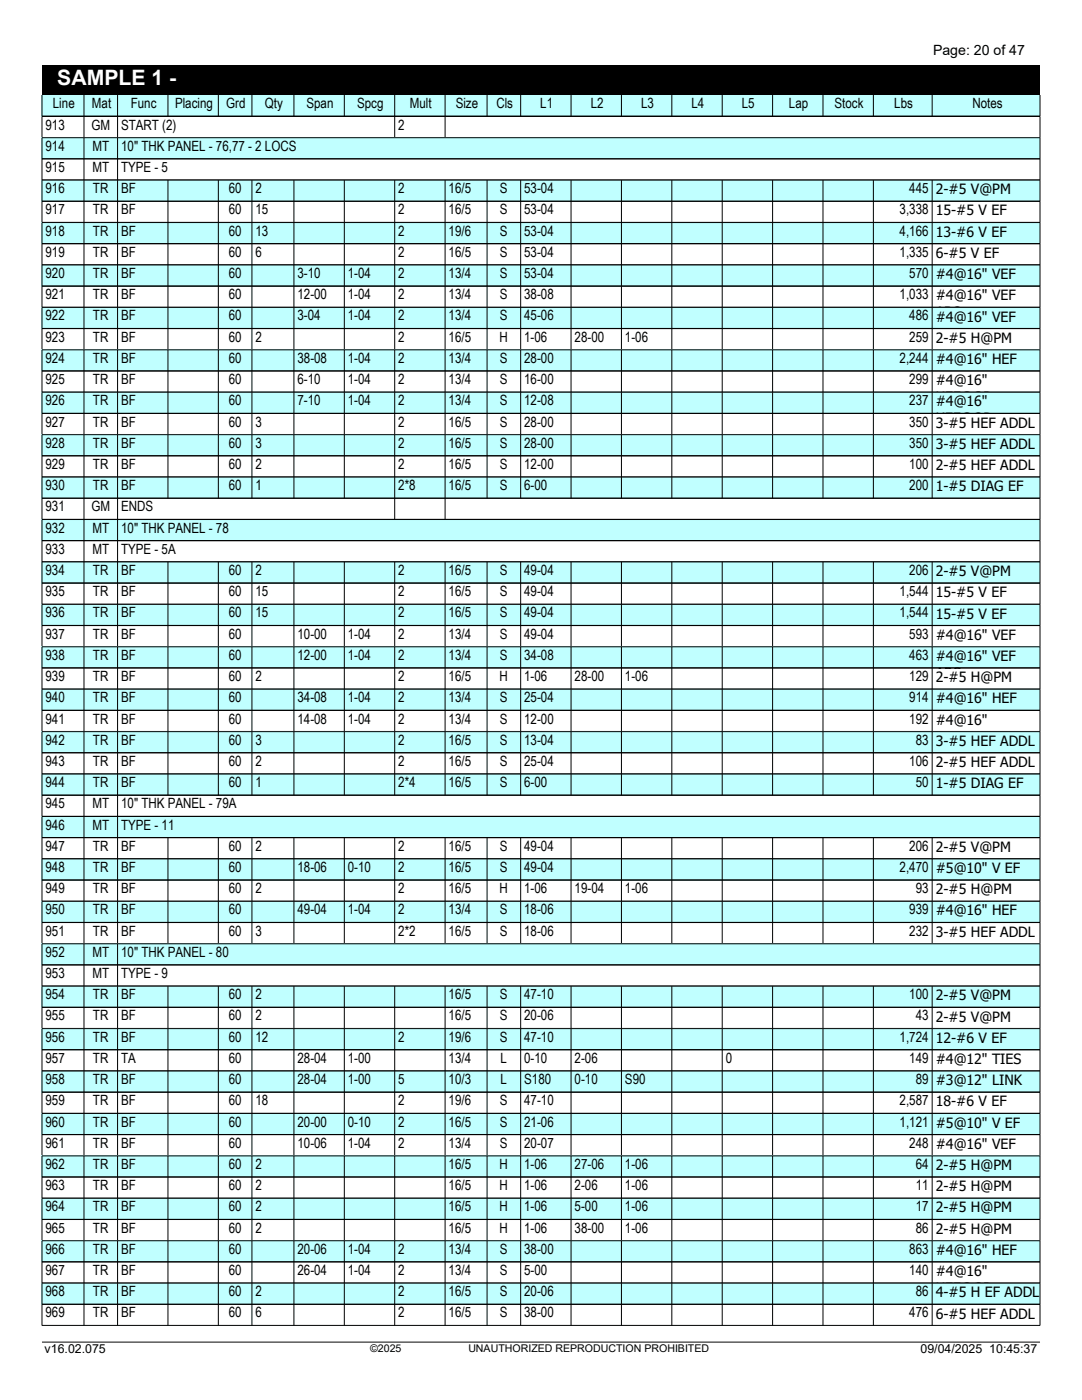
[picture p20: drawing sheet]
<svg xmlns="http://www.w3.org/2000/svg" width="216mm" height="279mm" viewBox="0 0 216 279" stroke-linecap="round" stroke-linejoin="round" font-family="sans-serif">
<defs><g id="words">
<text font-size="4.2" fill="#fff" x="11.4" y="17">SAMPLE 1 -</text>
<g font-size="2.8">
<text x="186.2" y="10.9">Page: 20 of 47</text>
<text x="10.5" y="21.6">Line</text>
<text x="18.3" y="21.6">Mat</text>
<text x="26.1" y="21.6">Func</text>
<text x="34.9" y="21.6">Placing</text>
<text x="45.2" y="21.6">Grd</text>
<text x="52.8" y="21.6">Qty</text>
<text x="61.2" y="21.6">Span</text>
<text x="71.3" y="21.6">Spcg</text>
<text x="81.8" y="21.6">Mult</text>
<text x="90.9" y="21.6">Size</text>
<text x="99" y="21.6">Cls</text>
<text x="107.8" y="21.6">L1</text>
<text x="117.9" y="21.6">L2</text>
<text x="127.9" y="21.6">L3</text>
<text x="138" y="21.6">L4</text>
<text x="148" y="21.6">L5</text>
<text x="157.4" y="21.6">Lap</text>
<text x="166.5" y="21.6">Stock</text>
<text x="178.4" y="21.6">Lbs</text>
<text x="194" y="21.6">Notes</text>
<text x="9.1" y="25.9">913</text>
<text x="18.2" y="25.9">GM</text>
<text x="24.2" y="25.9">START (2)</text>
<text x="79.5" y="25.9">2</text>
<text x="9.1" y="30.1">914</text>
<text x="9.1" y="34.3">915</text>
<text x="18.4" y="30.1">MT</text>
<text x="18.4" y="34.3">MT</text>
<text x="24.2" y="30.1">10&quot; THK PANEL - 76,77 - 2 LOCS</text>
<text x="24.2" y="34.3">TYPE - 5</text>
<text x="9.1" y="38.6">916</text>
<text x="18.6" y="38.6">TR</text>
<text x="24.2" y="38.6">BF</text>
<text x="45.6" y="38.6">60</text>
<text x="51" y="38.6">2</text>
<text x="79.5" y="38.6">2</text>
<text x="89.5" y="38.6">16/5</text>
<text x="99.8" y="38.6">S</text>
<text x="104.6" y="38.6">53-04</text>
<text x="181.4" y="38.6">445</text>
<text x="186.7" y="38.8">2-#5 V@PM</text>
<text x="9.1" y="42.8">917</text>
<text x="9.1" y="47">918</text>
<text x="18.6" y="42.8">TR</text>
<text x="18.6" y="47">TR</text>
<text x="24.2" y="42.8">BF</text>
<text x="24.2" y="47">BF</text>
<text x="45.6" y="42.8">60</text>
<text x="45.6" y="47">60</text>
<text x="51" y="42.8">15</text>
<text x="51" y="47">13</text>
<text x="79.5" y="42.8">2</text>
<text x="79.5" y="47">2</text>
<text x="89.5" y="42.8">16/5</text>
<text x="89.5" y="47">19/6</text>
<text x="99.8" y="42.8">S</text>
<text x="99.8" y="47">S</text>
<text x="104.6" y="42.8">53-04</text>
<text x="104.6" y="47">53-04</text>
<text x="179.5" y="42.8">3,338</text>
<text x="179.5" y="47">4,166</text>
<text x="186.7" y="43">15-#5 V EF</text>
<text x="186.7" y="47.2">13-#6 V EF</text>
<text x="9.1" y="51.3">919</text>
<text x="18.6" y="51.3">TR</text>
<text x="24.2" y="51.3">BF</text>
<text x="45.6" y="51.3">60</text>
<text x="51" y="51.3">6</text>
<text x="79.5" y="51.3">2</text>
<text x="89.5" y="51.3">16/5</text>
<text x="99.8" y="51.3">S</text>
<text x="104.6" y="51.3">53-04</text>
<text x="179.5" y="51.3">1,335</text>
<text x="186.7" y="51.5">6-#5 V EF</text>
<text x="9.1" y="55.5">920</text>
<text x="9.1" y="59.7">921</text>
<text x="18.6" y="55.5">TR</text>
<text x="18.6" y="59.7">TR</text>
<text x="24.2" y="55.5">BF</text>
<text x="24.2" y="59.7">BF</text>
<text x="45.6" y="55.5">60</text>
<text x="45.6" y="59.7">60</text>
<text x="59.4" y="55.5">3-10</text>
<text x="59.4" y="59.7">12-00</text>
<text x="69.4" y="55.5">1-04</text>
<text x="69.4" y="59.7">1-04</text>
<text x="79.5" y="55.5">2</text>
<text x="79.5" y="59.7">2</text>
<text x="89.5" y="55.5">13/4</text>
<text x="89.5" y="59.7">13/4</text>
<text x="99.8" y="55.5">S</text>
<text x="99.8" y="59.7">S</text>
<text x="104.6" y="55.5">53-04</text>
<text x="104.6" y="59.7">38-08</text>
<text x="179.5" y="59.7">1,033</text>
<text x="181.4" y="55.5">570</text>
<text x="186.7" y="55.7">#4@16&quot; VEF</text>
<text x="186.7" y="59.9">#4@16&quot; VEF</text>
<text x="9.1" y="64">922</text>
<text x="18.6" y="64">TR</text>
<text x="24.2" y="64">BF</text>
<text x="45.6" y="64">60</text>
<text x="59.4" y="64">3-04</text>
<text x="69.4" y="64">1-04</text>
<text x="79.5" y="64">2</text>
<text x="89.5" y="64">13/4</text>
<text x="99.8" y="64">S</text>
<text x="104.6" y="64">45-06</text>
<text x="181.4" y="64">486</text>
<text x="186.7" y="63.3">ABO</text>
<text x="186.7" y="64.2">#4@16&quot; VEF</text>
<text x="9.1" y="68.2">923</text>
<text x="18.6" y="68.2">TR</text>
<text x="24.2" y="68.2">BF</text>
<text x="45.6" y="68.2">60</text>
<text x="51" y="68.2">2</text>
<text x="79.5" y="68.2">2</text>
<text x="89.5" y="68.2">16/5</text>
<text x="99.7" y="68.2">H</text>
<text x="104.6" y="68.2">1-06</text>
<text x="114.7" y="68.2">28-00</text>
<text x="124.7" y="68.2">1-06</text>
<text x="181.4" y="68.2">259</text>
<text x="186.7" y="67.6">ABO</text>
<text x="186.7" y="68.4">2-#5 H@PM</text>
<text x="9.1" y="72.4">924</text>
<text x="9.1" y="76.7">925</text>
<text x="18.6" y="72.4">TR</text>
<text x="18.6" y="76.7">TR</text>
<text x="24.2" y="72.4">BF</text>
<text x="24.2" y="76.7">BF</text>
<text x="45.6" y="72.4">60</text>
<text x="45.6" y="76.7">60</text>
<text x="59.4" y="72.4">38-08</text>
<text x="59.4" y="76.7">6-10</text>
<text x="69.4" y="72.4">1-04</text>
<text x="69.4" y="76.7">1-04</text>
<text x="79.5" y="72.4">2</text>
<text x="79.5" y="76.7">2</text>
<text x="89.5" y="72.4">13/4</text>
<text x="89.5" y="76.7">13/4</text>
<text x="99.8" y="72.4">S</text>
<text x="99.8" y="76.7">S</text>
<text x="104.6" y="72.4">28-00</text>
<text x="104.6" y="76.7">16-00</text>
<text x="179.5" y="72.4">2,244</text>
<text x="181.4" y="76.7">299</text>
<text x="186.7" y="72.6">#4@16&quot; HEF</text>
<text x="186.7" y="76.9">#4@16&quot;</text>
<text x="9.1" y="80.9">926</text>
<text x="18.6" y="80.9">TR</text>
<text x="24.2" y="80.9">BF</text>
<text x="45.6" y="80.9">60</text>
<text x="59.4" y="80.9">7-10</text>
<text x="69.4" y="80.9">1-04</text>
<text x="79.5" y="80.9">2</text>
<text x="89.5" y="80.9">13/4</text>
<text x="99.8" y="80.9">S</text>
<text x="104.6" y="80.9">12-08</text>
<text x="181.4" y="80.9">237</text>
<text x="186.7" y="80.3">HEF@OP</text>
<text x="186.7" y="81.1">#4@16&quot;</text>
<text x="9.1" y="85.1">927</text>
<text x="9.1" y="89.4">928</text>
<text x="18.6" y="85.1">TR</text>
<text x="18.6" y="89.4">TR</text>
<text x="24.2" y="85.1">BF</text>
<text x="24.2" y="89.4">BF</text>
<text x="45.6" y="85.1">60</text>
<text x="45.6" y="89.4">60</text>
<text x="51" y="85.1">3</text>
<text x="51" y="89.4">3</text>
<text x="79.5" y="85.1">2</text>
<text x="79.5" y="89.4">2</text>
<text x="89.5" y="85.1">16/5</text>
<text x="89.5" y="89.4">16/5</text>
<text x="99.8" y="85.1">S</text>
<text x="99.8" y="89.4">S</text>
<text x="104.6" y="85.1">28-00</text>
<text x="104.6" y="89.4">28-00</text>
<text x="181.4" y="85.1">350</text>
<text x="181.4" y="89.4">350</text>
<text x="186.7" y="84.5">HEF@OP</text>
<text x="186.7" y="85.3">3-#5 HEF ADDL</text>
<text x="186.7" y="89.6">3-#5 HEF ADDL</text>
<text x="9.1" y="93.6">929</text>
<text x="18.6" y="93.6">TR</text>
<text x="24.2" y="93.6">BF</text>
<text x="45.6" y="93.6">60</text>
<text x="51" y="93.6">2</text>
<text x="79.5" y="93.6">2</text>
<text x="89.5" y="93.6">16/5</text>
<text x="99.8" y="93.6">S</text>
<text x="104.6" y="93.6">12-00</text>
<text x="181.4" y="93.6">100</text>
<text x="186.7" y="93.8">2-#5 HEF ADDL</text>
<text x="9.1" y="97.8">930</text>
<text x="18.6" y="97.8">TR</text>
<text x="24.2" y="97.8">BF</text>
<text x="45.6" y="97.8">60</text>
<text x="51" y="97.8">1</text>
<text x="79.5" y="97.8">2*8</text>
<text x="89.5" y="97.8">16/5</text>
<text x="99.8" y="97.8">S</text>
<text x="104.6" y="97.8">6-00</text>
<text x="181.4" y="97.8">200</text>
<text x="186.7" y="98">1-#5 DIAG EF</text>
<text x="9.1" y="102.1">931</text>
<text x="9.1" y="106.3">932</text>
<text x="18.2" y="102.1">GM</text>
<text x="18.4" y="106.3">MT</text>
<text x="24.2" y="102.1">ENDS</text>
<text x="24.2" y="106.3">10&quot; THK PANEL - 78</text>
<text x="9.1" y="110.5">933</text>
<text x="18.4" y="110.5">MT</text>
<text x="24.2" y="110.5">TYPE - 5A</text>
<text x="9.1" y="114.8">934</text>
<text x="9.1" y="119">935</text>
<text x="18.6" y="114.8">TR</text>
<text x="18.6" y="119">TR</text>
<text x="24.2" y="114.8">BF</text>
<text x="24.2" y="119">BF</text>
<text x="45.6" y="114.8">60</text>
<text x="45.6" y="119">60</text>
<text x="51" y="114.8">2</text>
<text x="51" y="119">15</text>
<text x="79.5" y="114.8">2</text>
<text x="79.5" y="119">2</text>
<text x="89.5" y="114.8">16/5</text>
<text x="89.5" y="119">16/5</text>
<text x="99.8" y="114.8">S</text>
<text x="99.8" y="119">S</text>
<text x="104.6" y="114.8">49-04</text>
<text x="104.6" y="119">49-04</text>
<text x="179.5" y="119">1,544</text>
<text x="181.4" y="114.8">206</text>
<text x="186.7" y="115">2-#5 V@PM</text>
<text x="186.7" y="119.2">15-#5 V EF</text>
<text x="9.1" y="123.2">936</text>
<text x="18.6" y="123.2">TR</text>
<text x="24.2" y="123.2">BF</text>
<text x="45.6" y="123.2">60</text>
<text x="51" y="123.2">15</text>
<text x="79.5" y="123.2">2</text>
<text x="89.5" y="123.2">16/5</text>
<text x="99.8" y="123.2">S</text>
<text x="104.6" y="123.2">49-04</text>
<text x="179.5" y="123.2">1,544</text>
<text x="186.7" y="123.4">15-#5 V EF</text>
<text x="9.1" y="127.5">937</text>
<text x="9.1" y="131.7">938</text>
<text x="18.6" y="127.5">TR</text>
<text x="18.6" y="131.7">TR</text>
<text x="24.2" y="127.5">BF</text>
<text x="24.2" y="131.7">BF</text>
<text x="45.6" y="127.5">60</text>
<text x="45.6" y="131.7">60</text>
<text x="59.4" y="127.5">10-00</text>
<text x="59.4" y="131.7">12-00</text>
<text x="69.4" y="127.5">1-04</text>
<text x="69.4" y="131.7">1-04</text>
<text x="79.5" y="127.5">2</text>
<text x="79.5" y="131.7">2</text>
<text x="89.5" y="127.5">13/4</text>
<text x="89.5" y="131.7">13/4</text>
<text x="99.8" y="127.5">S</text>
<text x="99.8" y="131.7">S</text>
<text x="104.6" y="127.5">49-04</text>
<text x="104.6" y="131.7">34-08</text>
<text x="181.4" y="127.5">593</text>
<text x="181.4" y="131.7">463</text>
<text x="186.7" y="127.7">#4@16&quot; VEF</text>
<text x="186.7" y="131.9">#4@16&quot; VEF</text>
<text x="9.1" y="135.9">939</text>
<text x="18.6" y="135.9">TR</text>
<text x="24.2" y="135.9">BF</text>
<text x="45.6" y="135.9">60</text>
<text x="51" y="135.9">2</text>
<text x="79.5" y="135.9">2</text>
<text x="89.5" y="135.9">16/5</text>
<text x="99.7" y="135.9">H</text>
<text x="104.6" y="135.9">1-06</text>
<text x="114.7" y="135.9">28-00</text>
<text x="124.7" y="135.9">1-06</text>
<text x="181.4" y="135.9">129</text>
<text x="186.7" y="135.3">ABO</text>
<text x="186.7" y="136.1">2-#5 H@PM</text>
<text x="9.1" y="140.2">940</text>
<text x="18.6" y="140.2">TR</text>
<text x="24.2" y="140.2">BF</text>
<text x="45.6" y="140.2">60</text>
<text x="59.4" y="140.2">34-08</text>
<text x="69.4" y="140.2">1-04</text>
<text x="79.5" y="140.2">2</text>
<text x="89.5" y="140.2">13/4</text>
<text x="99.8" y="140.2">S</text>
<text x="104.6" y="140.2">25-04</text>
<text x="181.4" y="140.2">914</text>
<text x="186.7" y="140.4">#4@16&quot; HEF</text>
<text x="9.1" y="144.4">941</text>
<text x="9.1" y="148.6">942</text>
<text x="18.6" y="144.4">TR</text>
<text x="18.6" y="148.6">TR</text>
<text x="24.2" y="144.4">BF</text>
<text x="24.2" y="148.6">BF</text>
<text x="45.6" y="144.4">60</text>
<text x="45.6" y="148.6">60</text>
<text x="51" y="148.6">3</text>
<text x="59.4" y="144.4">14-08</text>
<text x="69.4" y="144.4">1-04</text>
<text x="79.5" y="144.4">2</text>
<text x="79.5" y="148.6">2</text>
<text x="89.5" y="144.4">13/4</text>
<text x="89.5" y="148.6">16/5</text>
<text x="99.8" y="144.4">S</text>
<text x="99.8" y="148.6">S</text>
<text x="104.6" y="144.4">12-00</text>
<text x="104.6" y="148.6">13-04</text>
<text x="181.4" y="144.4">192</text>
<text x="182.7" y="148.6">83</text>
<text x="186.7" y="144.6">#4@16&quot;</text>
<text x="186.7" y="148">HEF@OP</text>
<text x="186.7" y="148.8">3-#5 HEF ADDL</text>
<text x="9.1" y="152.9">943</text>
<text x="18.6" y="152.9">TR</text>
<text x="24.2" y="152.9">BF</text>
<text x="45.6" y="152.9">60</text>
<text x="51" y="152.9">2</text>
<text x="79.5" y="152.9">2</text>
<text x="89.5" y="152.9">16/5</text>
<text x="99.8" y="152.9">S</text>
<text x="104.6" y="152.9">25-04</text>
<text x="181.4" y="152.9">106</text>
<text x="186.7" y="153.1">2-#5 HEF ADDL</text>
<text x="9.1" y="157.1">944</text>
<text x="9.1" y="161.3">945</text>
<text x="18.4" y="161.3">MT</text>
<text x="18.6" y="157.1">TR</text>
<text x="24.2" y="157.1">BF</text>
<text x="24.2" y="161.3">10&quot; THK PANEL - 79A</text>
<text x="45.6" y="157.1">60</text>
<text x="51" y="157.1">1</text>
<text x="79.5" y="157.1">2*4</text>
<text x="89.5" y="157.1">16/5</text>
<text x="99.8" y="157.1">S</text>
<text x="104.6" y="157.1">6-00</text>
<text x="182.7" y="157.1">50</text>
<text x="186.7" y="157.3">1-#5 DIAG EF</text>
<text x="9.1" y="165.6">946</text>
<text x="18.4" y="165.6">MT</text>
<text x="24.2" y="165.6">TYPE - 11</text>
<text x="9.1" y="169.8">947</text>
<text x="18.6" y="169.8">TR</text>
<text x="24.2" y="169.8">BF</text>
<text x="45.6" y="169.8">60</text>
<text x="51" y="169.8">2</text>
<text x="79.5" y="169.8">2</text>
<text x="89.5" y="169.8">16/5</text>
<text x="99.8" y="169.8">S</text>
<text x="104.6" y="169.8">49-04</text>
<text x="181.4" y="169.8">206</text>
<text x="186.7" y="170">2-#5 V@PM</text>
<text x="9.1" y="174">948</text>
<text x="9.1" y="178.3">949</text>
<text x="18.6" y="174">TR</text>
<text x="18.6" y="178.3">TR</text>
<text x="24.2" y="174">BF</text>
<text x="24.2" y="178.3">BF</text>
<text x="45.6" y="174">60</text>
<text x="45.6" y="178.3">60</text>
<text x="51" y="178.3">2</text>
<text x="59.4" y="174">18-06</text>
<text x="69.4" y="174">0-10</text>
<text x="79.5" y="174">2</text>
<text x="79.5" y="178.3">2</text>
<text x="89.5" y="174">16/5</text>
<text x="89.5" y="178.3">16/5</text>
<text x="99.7" y="178.3">H</text>
<text x="99.8" y="174">S</text>
<text x="104.6" y="174">49-04</text>
<text x="104.6" y="178.3">1-06</text>
<text x="114.7" y="178.3">19-04</text>
<text x="124.7" y="178.3">1-06</text>
<text x="179.5" y="174">2,470</text>
<text x="182.7" y="178.3">93</text>
<text x="186.7" y="174.2">#5@10&quot; V EF</text>
<text x="186.7" y="178.5">2-#5 H@PM</text>
<text x="9.1" y="182.5">950</text>
<text x="18.6" y="182.5">TR</text>
<text x="24.2" y="182.5">BF</text>
<text x="45.6" y="182.5">60</text>
<text x="59.4" y="182.5">49-04</text>
<text x="69.4" y="182.5">1-04</text>
<text x="79.5" y="182.5">2</text>
<text x="89.5" y="182.5">13/4</text>
<text x="99.8" y="182.5">S</text>
<text x="104.6" y="182.5">18-06</text>
<text x="181.4" y="182.5">939</text>
<text x="186.7" y="182.7">#4@16&quot; HEF</text>
<text x="9.1" y="186.7">951</text>
<text x="9.1" y="191">952</text>
<text x="18.4" y="191">MT</text>
<text x="18.6" y="186.7">TR</text>
<text x="24.2" y="186.7">BF</text>
<text x="24.2" y="191">10&quot; THK PANEL - 80</text>
<text x="45.6" y="186.7">60</text>
<text x="51" y="186.7">3</text>
<text x="79.5" y="186.7">2*2</text>
<text x="89.5" y="186.7">16/5</text>
<text x="99.8" y="186.7">S</text>
<text x="104.6" y="186.7">18-06</text>
<text x="181.4" y="186.7">232</text>
<text x="186.7" y="186.9">3-#5 HEF ADDL</text>
<text x="9.1" y="195.2">953</text>
<text x="18.4" y="195.2">MT</text>
<text x="24.2" y="195.2">TYPE - 9</text>
<text x="9.1" y="199.4">954</text>
<text x="9.1" y="203.7">955</text>
<text x="18.6" y="199.4">TR</text>
<text x="18.6" y="203.7">TR</text>
<text x="24.2" y="199.4">BF</text>
<text x="24.2" y="203.7">BF</text>
<text x="45.6" y="199.4">60</text>
<text x="45.6" y="203.7">60</text>
<text x="51" y="199.4">2</text>
<text x="51" y="203.7">2</text>
<text x="89.5" y="199.4">16/5</text>
<text x="89.5" y="203.7">16/5</text>
<text x="99.8" y="199.4">S</text>
<text x="99.8" y="203.7">S</text>
<text x="104.6" y="199.4">47-10</text>
<text x="104.6" y="203.7">20-06</text>
<text x="181.4" y="199.4">100</text>
<text x="182.7" y="203.7">43</text>
<text x="186.7" y="199.6">2-#5 V@PM</text>
<text x="186.7" y="203.9">2-#5 V@PM</text>
<text x="9.1" y="207.9">956</text>
<text x="18.6" y="207.9">TR</text>
<text x="24.2" y="207.9">BF</text>
<text x="45.6" y="207.9">60</text>
<text x="51" y="207.9">12</text>
<text x="79.5" y="207.9">2</text>
<text x="89.5" y="207.9">19/6</text>
<text x="99.8" y="207.9">S</text>
<text x="104.6" y="207.9">47-10</text>
<text x="179.5" y="207.9">1,724</text>
<text x="186.7" y="208.1">12-#6 V EF</text>
<text x="9.1" y="212.1">957</text>
<text x="18.6" y="212.1">TR</text>
<text x="24.2" y="212.1">TA</text>
<text x="45.6" y="212.1">60</text>
<text x="59.4" y="212.1">28-04</text>
<text x="69.4" y="212.1">1-00</text>
<text x="89.5" y="212.1">13/4</text>
<text x="99.9" y="212.1">L</text>
<text x="104.6" y="212.1">0-10</text>
<text x="114.7" y="212.1">2-06</text>
<text x="144.8" y="212.1">0</text>
<text x="181.4" y="212.1">149</text>
<text x="186.7" y="212.3">#4@12&quot; TIES</text>
<text x="9.1" y="216.4">958</text>
<text x="9.1" y="220.6">959</text>
<text x="18.6" y="216.4">TR</text>
<text x="18.6" y="220.6">TR</text>
<text x="24.2" y="216.4">BF</text>
<text x="24.2" y="220.6">BF</text>
<text x="45.6" y="216.4">60</text>
<text x="45.6" y="220.6">60</text>
<text x="51" y="220.6">18</text>
<text x="59.4" y="216.4">28-04</text>
<text x="69.4" y="216.4">1-00</text>
<text x="79.5" y="216.4">5</text>
<text x="79.5" y="220.6">2</text>
<text x="89.5" y="216.4">10/3</text>
<text x="89.5" y="220.6">19/6</text>
<text x="99.8" y="220.6">S</text>
<text x="99.9" y="216.4">L</text>
<text x="104.6" y="216.4">S180</text>
<text x="104.6" y="220.6">47-10</text>
<text x="114.7" y="216.4">0-10</text>
<text x="124.7" y="216.4">S90</text>
<text x="179.5" y="220.6">2,587</text>
<text x="182.7" y="216.4">89</text>
<text x="186.7" y="216.6">#3@12&quot; LINK</text>
<text x="186.7" y="220.8">18-#6 V EF</text>
<text x="9.1" y="224.8">960</text>
<text x="18.6" y="224.8">TR</text>
<text x="24.2" y="224.8">BF</text>
<text x="45.6" y="224.8">60</text>
<text x="59.4" y="224.8">20-00</text>
<text x="69.4" y="224.8">0-10</text>
<text x="79.5" y="224.8">2</text>
<text x="89.5" y="224.8">16/5</text>
<text x="99.8" y="224.8">S</text>
<text x="104.6" y="224.8">21-06</text>
<text x="179.5" y="224.8">1,121</text>
<text x="186.7" y="225">#5@10&quot; V EF</text>
<text x="9.1" y="229.1">961</text>
<text x="9.1" y="233.3">962</text>
<text x="18.6" y="229.1">TR</text>
<text x="18.6" y="233.3">TR</text>
<text x="24.2" y="229.1">BF</text>
<text x="24.2" y="233.3">BF</text>
<text x="45.6" y="229.1">60</text>
<text x="45.6" y="233.3">60</text>
<text x="51" y="233.3">2</text>
<text x="59.4" y="229.1">10-06</text>
<text x="69.4" y="229.1">1-04</text>
<text x="79.5" y="229.1">2</text>
<text x="89.5" y="229.1">13/4</text>
<text x="89.5" y="233.3">16/5</text>
<text x="99.7" y="233.3">H</text>
<text x="99.8" y="229.1">S</text>
<text x="104.6" y="229.1">20-07</text>
<text x="104.6" y="233.3">1-06</text>
<text x="114.7" y="233.3">27-06</text>
<text x="124.7" y="233.3">1-06</text>
<text x="181.4" y="229.1">248</text>
<text x="182.7" y="233.3">64</text>
<text x="186.7" y="228.4">AO</text>
<text x="186.7" y="229.3">#4@16&quot; VEF</text>
<text x="186.7" y="233.5">2-#5 H@PM</text>
<text x="9.1" y="237.5">963</text>
<text x="18.6" y="237.5">TR</text>
<text x="24.2" y="237.5">BF</text>
<text x="45.6" y="237.5">60</text>
<text x="51" y="237.5">2</text>
<text x="89.5" y="237.5">16/5</text>
<text x="99.7" y="237.5">H</text>
<text x="104.6" y="237.5">1-06</text>
<text x="114.7" y="237.5">2-06</text>
<text x="124.7" y="237.5">1-06</text>
<text x="182.7" y="237.5">11</text>
<text x="186.7" y="237.7">2-#5 H@PM</text>
<text x="9.1" y="241.8">964</text>
<text x="9.1" y="246">965</text>
<text x="18.6" y="241.8">TR</text>
<text x="18.6" y="246">TR</text>
<text x="24.2" y="241.8">BF</text>
<text x="24.2" y="246">BF</text>
<text x="45.6" y="241.8">60</text>
<text x="45.6" y="246">60</text>
<text x="51" y="241.8">2</text>
<text x="51" y="246">2</text>
<text x="89.5" y="241.8">16/5</text>
<text x="89.5" y="246">16/5</text>
<text x="99.7" y="241.8">H</text>
<text x="99.7" y="246">H</text>
<text x="104.6" y="241.8">1-06</text>
<text x="104.6" y="246">1-06</text>
<text x="114.7" y="241.8">5-00</text>
<text x="114.7" y="246">38-00</text>
<text x="124.7" y="241.8">1-06</text>
<text x="124.7" y="246">1-06</text>
<text x="182.7" y="241.8">17</text>
<text x="182.7" y="246">86</text>
<text x="186.7" y="242">2-#5 H@PM</text>
<text x="9.1" y="250.2">966</text>
<text x="18.6" y="250.2">TR</text>
<text x="24.2" y="250.2">BF</text>
<text x="45.6" y="250.2">60</text>
<text x="59.4" y="250.2">20-06</text>
<text x="69.4" y="250.2">1-04</text>
<text x="79.5" y="250.2">2</text>
<text x="89.5" y="250.2">13/4</text>
<text x="99.8" y="250.2">S</text>
<text x="104.6" y="250.2">38-00</text>
<text x="181.4" y="250.2">863</text>
<text x="186.7" y="246.2">2-#5 H@PM</text>
<text x="186.7" y="250.4">#4@16&quot; HEF</text>
<text x="9.1" y="254.5">967</text>
<text x="18.6" y="254.5">TR</text>
<text x="24.2" y="254.5">BF</text>
<text x="45.6" y="254.5">60</text>
<text x="59.4" y="254.5">26-04</text>
<text x="69.4" y="254.5">1-04</text>
<text x="79.5" y="254.5">2</text>
<text x="89.5" y="254.5">13/4</text>
<text x="99.8" y="254.5">S</text>
<text x="104.6" y="254.5">5-00</text>
<text x="181.4" y="254.5">140</text>
<text x="186.7" y="254.7">#4@16&quot;</text>
<text x="9.1" y="258.7">968</text>
<text x="9.1" y="262.9">969</text>
<text x="18.6" y="258.7">TR</text>
<text x="18.6" y="262.9">TR</text>
<text x="24.2" y="258.7">BF</text>
<text x="24.2" y="262.9">BF</text>
<text x="45.6" y="258.7">60</text>
<text x="45.6" y="262.9">60</text>
<text x="51" y="258.7">2</text>
<text x="51" y="262.9">6</text>
<text x="79.5" y="258.7">2</text>
<text x="79.5" y="262.9">2</text>
<text x="89.5" y="258.7">16/5</text>
<text x="89.5" y="262.9">16/5</text>
<text x="99.8" y="258.7">S</text>
<text x="99.8" y="262.9">S</text>
<text x="104.6" y="258.7">20-06</text>
<text x="104.6" y="262.9">38-00</text>
<text x="181.4" y="262.9">476</text>
<text x="182.7" y="258.7">86</text>
<text x="186.7" y="258.1">HEF@OP</text>
<text x="186.7" y="258.9">4-#5 H EF ADDL</text>
<text x="186.7" y="263.1">6-#5 HEF ADDL</text>
</g>
<g font-size="2.5">
<text x="8.9" y="270.1">v16.02.075</text>
<text x="183.7" y="270.1">09/04/2025 10:45:37</text>
</g>
<g font-size="2.1">
<text x="73.9" y="269.8">©2025</text>
<text x="93.5" y="269.8">UNAUTHORIZED REPRODUCTION PROHIBITED</text>
</g>
</g></defs>
<path d="M8.4 19h199.1v4.2h-199.1z" fill="#c0ffff"/>
<g fill="none" stroke="#000" stroke-width=".2">
<path d="M8.4 19v4.2M16.8 19v4.2M23.5 19v4.2M33.5 19v4.2M43.6 19v4.2M50.3 19v4.2M58.6 19v4.2M68.7 19v4.2M78.8 19v4.2M88.8 19v4.2M97.2 19v4.2M103.9 19v4.2"/>
<path d="M113.9 19v4.2M124 19v4.2M134.1 19v4.2M144.1 19v4.2M154.2 19v4.2M164.2 19v4.2M174.3 19v4.2M186 19v4.2M207.5 19v4.2M8.4 23.2h199.1M8.4 27.5v-4.3h199.1v4.3M8.4 27.4h199.1"/>
<path d="M16.8 23.2v4.3M23.5 23.2v4.3M78.8 23.2v4.3M88.8 23.2v4.3"/>
</g>
<path d="M8.4 27.5h199.1v4.2h-199.1z" fill="#c0ffff"/>
<path d="M8.4 35.9v-8.4h199.1v8.4M8.4 31.7h199.1M8.4 35.9h199.1M16.8 27.5v8.4M23.5 27.5v8.4" fill="none" stroke="#000" stroke-width=".2"/>
<path d="M8.4 35.9h199.1v4.3h-199.1z" fill="#c0ffff"/>
<g fill="none" stroke="#000" stroke-width=".2">
<path d="M8.4 35.9h199.1v8.5h-199.1zM16.8 35.9v8.5M23.5 35.9v8.5M33.5 35.9v8.5M43.6 35.9v8.5M50.3 35.9v8.5M58.6 35.9v8.5M68.7 35.9v8.5M78.8 35.9v8.5M88.8 35.9v8.5M97.2 35.9v8.5M103.9 35.9v8.5"/>
<path d="M113.9 35.9v8.5M124 35.9v8.5M134.1 35.9v8.5M144.1 35.9v8.5M154.2 35.9v8.5M164.2 35.9v8.5M174.3 35.9v8.5M186 35.9v8.5M8.4 40.1h199.1"/>
</g>
<path d="M8.4 44.4h199.1v4.2h-199.1z" fill="#c0ffff"/>
<g fill="none" stroke="#000" stroke-width=".2">
<path d="M8.4 52.9v-8.5h199.1v8.5M8.4 48.6h199.1M8.4 52.8h199.1M16.8 44.4v8.5M23.5 44.4v8.5M33.5 44.4v8.5M43.6 44.4v8.5M50.3 44.4v8.5M58.6 44.4v8.5M68.7 44.4v8.5M78.8 44.4v8.5M88.8 44.4v8.5"/>
<path d="M97.2 44.4v8.5M103.9 44.4v8.5M113.9 44.4v8.5M124 44.4v8.5M134.1 44.4v8.5M144.1 44.4v8.5M154.2 44.4v8.5M164.2 44.4v8.5M174.3 44.4v8.5M186 44.4v8.5"/>
</g>
<path d="M8.4 52.9h199.1v4.2h-199.1z" fill="#c0ffff"/>
<g fill="none" stroke="#000" stroke-width=".2">
<path d="M8.4 57.1h199.1M16.8 52.9v8.4M23.5 52.9v8.4M33.5 52.9v8.4M43.6 52.9v8.4M50.3 52.9v8.4M58.6 52.9v8.4M68.7 52.9v8.4M78.8 52.9v8.4M88.8 52.9v8.4M97.2 52.9v8.4M103.9 52.9v8.4"/>
<path d="M113.9 52.9v8.4M124 52.9v8.4M134.1 52.9v8.4M144.1 52.9v8.4M154.2 52.9v8.4M164.2 52.9v8.4M174.3 52.9v8.4M186 52.9v8.4M8.4 61.3v-8.4h199.1v8.4M8.4 61.3h199.1"/>
</g>
<path d="M8.4 61.3h199.1v4.3h-199.1z" fill="#c0ffff"/>
<g fill="none" stroke="#000" stroke-width=".2">
<path d="M8.4 69.8v-8.5h199.1v8.5M8.4 65.5h199.1M8.4 65.6h199.1M8.4 69.8h199.1M16.8 61.3v8.5M23.5 61.3v8.5M33.5 61.3v8.5M43.6 61.3v8.5M50.3 61.3v8.5M58.6 61.3v8.5M68.7 61.3v8.5M78.8 61.3v8.5"/>
<path d="M88.8 61.3v8.5M97.2 61.3v8.5M103.9 61.3v8.5M113.9 61.3v8.5M124 61.3v8.5M134.1 61.3v8.5M144.1 61.3v8.5M154.2 61.3v8.5M164.2 61.3v8.5M174.3 61.3v8.5M186 61.3v8.5"/>
</g>
<path d="M8.4 69.8h199.1v4.2h-199.1z" fill="#c0ffff"/>
<g fill="none" stroke="#000" stroke-width=".2">
<path d="M8.4 69.8h199.1v8.5l-199.1-.1zM8.4 74h199.1M16.8 69.8v8.5M23.5 69.8v8.5M33.5 69.8v8.5M43.6 69.8v8.5M50.3 69.8v8.5M58.6 69.8v8.5M68.7 69.8v8.5M78.8 69.8v8.5M88.8 69.8v8.5M97.2 69.8v8.5"/>
<path d="M103.9 69.8v8.5M113.9 69.8v8.5M124 69.8v8.5M134.1 69.8v8.5M144.1 69.8v8.5M154.2 69.8v8.5M164.2 69.8v8.5M174.3 69.8v8.5M186 69.8v8.5"/>
</g>
<path d="M8.4 78.3h199.1v4.2h-199.1z" fill="#c0ffff"/>
<g fill="none" stroke="#000" stroke-width=".2">
<path d="M16.8 78.3v8.4M23.5 78.3v8.4M33.5 78.3v8.4M43.6 78.3v8.4M50.3 78.3v8.4M58.6 78.3v8.4M68.7 78.3v8.4M78.8 78.3v8.4M88.8 78.3v8.4M97.2 78.3v8.4M103.9 78.3v8.4M113.9 78.3v8.4"/>
<path d="M124 78.3v8.4M134.1 78.3v8.4M144.1 78.3v8.4M154.2 78.3v8.4M164.2 78.3v8.4M174.3 78.3v8.4M186 78.3v8.4M8.4 86.7v-8.4h199.1v8.4M8.4 82.5h199.1M8.4 86.7h199.1"/>
</g>
<path d="M8.4 86.7h199.1v4.3h-199.1z" fill="#c0ffff"/>
<g fill="none" stroke="#000" stroke-width=".2">
<path d="M8.4 95.2v-8.5h199.1v8.5M8.4 90.9h199.1M8.4 91h199.1M8.4 95.2h199.1M16.8 86.7v8.5M23.5 86.7v8.5M33.5 86.7v8.5M43.6 86.7v8.5M50.3 86.7v8.5M58.6 86.7v8.5M68.7 86.7v8.5M78.8 86.7v8.5"/>
<path d="M88.8 86.7v8.5M97.2 86.7v8.5M103.9 86.7v8.5M113.9 86.7v8.5M124 86.7v8.5M134.1 86.7v8.5M144.1 86.7v8.5M154.2 86.7v8.5M164.2 86.7v8.5M174.3 86.7v8.5M186 86.7v8.5"/>
</g>
<path d="M8.4 95.2h199.1v4.2h-199.1z" fill="#c0ffff"/>
<g fill="none" stroke="#000" stroke-width=".2">
<path d="M8.4 95.2h199.1v8.5l-199.1-.1zM8.4 99.4h199.1M16.8 95.2v8.5M23.5 95.2v8.5M33.5 95.2v4.2M43.6 95.2v4.2M50.3 95.2v4.2M58.6 95.2v4.2M68.7 95.2v4.2M78.8 95.2v8.5M88.8 95.2v8.5M97.2 95.2v4.2"/>
<path d="M103.9 95.2v4.2M113.9 95.2v4.2M124 95.2v4.2M134.1 95.2v4.2M144.1 95.2v4.2M154.2 95.2v4.2M164.2 95.2v4.2M174.3 95.2v4.2M186 95.2v4.2"/>
</g>
<path d="M8.4 103.7h199.1v4.2h-199.1z" fill="#c0ffff"/>
<path d="M8.4 112.1v-8.4h199.1v8.4M8.4 107.9h199.1M8.4 112.1h199.1M16.8 103.7v8.4M23.5 103.7v8.4" fill="none" stroke="#000" stroke-width=".2"/>
<path d="M8.4 112.1h199.1v4.3h-199.1z" fill="#c0ffff"/>
<g fill="none" stroke="#000" stroke-width=".2">
<path d="M8.4 116.3h199.1M8.4 116.4h199.1M16.8 112.1v8.5M23.5 112.1v8.5M33.5 112.1v8.5M43.6 112.1v8.5M50.3 112.1v8.5M58.6 112.1v8.5M68.7 112.1v8.5M78.8 112.1v8.5M88.8 112.1v8.5M97.2 112.1v8.5"/>
<path d="M103.9 112.1v8.5M113.9 112.1v8.5M124 112.1v8.5M134.1 112.1v8.5M144.1 112.1v8.5M154.2 112.1v8.5M164.2 112.1v8.5M174.3 112.1v8.5M186 112.1v8.5M8.4 120.6v-8.5h199.1v8.5M8.4 120.6h199.1"/>
</g>
<path d="M8.4 120.6h199.1v4.2h-199.1z" fill="#c0ffff"/>
<g fill="none" stroke="#000" stroke-width=".2">
<path d="M8.4 129.1v-8.5h199.1v8.5M8.4 124.8h199.1M8.4 129h199.1M16.8 120.6v8.5M23.5 120.6v8.5M33.5 120.6v8.5M43.6 120.6v8.5M50.3 120.6v8.5M58.6 120.6v8.5M68.7 120.6v8.5M78.8 120.6v8.5M88.8 120.6v8.5"/>
<path d="M97.2 120.6v8.5M103.9 120.6v8.5M113.9 120.6v8.5M124 120.6v8.5M134.1 120.6v8.5M144.1 120.6v8.5M154.2 120.6v8.5M164.2 120.6v8.5M174.3 120.6v8.5M186 120.6v8.5"/>
</g>
<path d="M8.4 129.1h199.1v4.2h-199.1z" fill="#c0ffff"/>
<g fill="none" stroke="#000" stroke-width=".2">
<path d="M8.4 129.1h199.1v8.4h-199.1zM8.4 133.3h199.1M16.8 129.1v8.4M23.5 129.1v8.4M33.5 129.1v8.4M43.6 129.1v8.4M50.3 129.1v8.4M58.6 129.1v8.4M68.7 129.1v8.4M78.8 129.1v8.4M88.8 129.1v8.4M97.2 129.1v8.4"/>
<path d="M103.9 129.1v8.4M113.9 129.1v8.4M124 129.1v8.4M134.1 129.1v8.4M144.1 129.1v8.4M154.2 129.1v8.4M164.2 129.1v8.4M174.3 129.1v8.4M186 129.1v8.4"/>
</g>
<path d="M8.4 137.5h199.1v4.3h-199.1z" fill="#c0ffff"/>
<g fill="none" stroke="#000" stroke-width=".2">
<path d="M16.8 137.5v8.5M23.5 137.5v8.5M33.5 137.5v8.5M43.6 137.5v8.5M50.3 137.5v8.5M58.6 137.5v8.5M68.7 137.5v8.5M78.8 137.5v8.5M88.8 137.5v8.5M97.2 137.5v8.5M103.9 137.5v8.5M113.9 137.5v8.5"/>
<path d="M124 137.5v8.5M134.1 137.5v8.5M144.1 137.5v8.5M154.2 137.5v8.5M164.2 137.5v8.5M174.3 137.5v8.5M186 137.5v8.5M8.4 146v-8.5h199.1v8.5M8.4 141.7h199.1M8.4 141.8h199.1M8.4 146h199.1"/>
</g>
<path d="M8.4 146h199.1v4.2h-199.1z" fill="#c0ffff"/>
<g fill="none" stroke="#000" stroke-width=".2">
<path d="M8.4 154.5v-8.5h199.1v8.5M8.4 150.2h199.1M8.4 154.4h199.1M16.8 146v8.5M23.5 146v8.5M33.5 146v8.5M43.6 146v8.5M50.3 146v8.5M58.6 146v8.5M68.7 146v8.5M78.8 146v8.5M88.8 146v8.5"/>
<path d="M97.2 146v8.5M103.9 146v8.5M113.9 146v8.5M124 146v8.5M134.1 146v8.5M144.1 146v8.5M154.2 146v8.5M164.2 146v8.5M174.3 146v8.5M186 146v8.5"/>
</g>
<path d="M8.4 154.5h199.1v4.2h-199.1z" fill="#c0ffff"/>
<g fill="none" stroke="#000" stroke-width=".2">
<path d="M8.4 158.7h199.1M16.8 154.5v8.4M23.5 154.5v8.4M33.5 154.5v4.2M43.6 154.5v4.2M50.3 154.5v4.2M58.6 154.5v4.2M68.7 154.5v4.2M78.8 154.5v4.2M88.8 154.5v4.2M97.2 154.5v4.2M103.9 154.5v4.2"/>
<path d="M113.9 154.5v4.2M124 154.5v4.2M134.1 154.5v4.2M144.1 154.5v4.2M154.2 154.5v4.2M164.2 154.5v4.2M174.3 154.5v4.2M186 154.5v4.2M8.4 162.9v-8.4h199.1v8.4M8.4 162.9h199.1"/>
</g>
<path d="M8.4 162.9h199.1v4.3h-199.1z" fill="#c0ffff"/>
<g fill="none" stroke="#000" stroke-width=".2">
<path d="M8.4 162.9h199.1v8.5h-199.1zM8.4 167.1h199.1M16.8 162.9v8.5M23.5 162.9v8.5M33.5 167.2v4.2M43.6 167.2v4.2M50.3 167.2v4.2M58.6 167.2v4.2M68.7 167.2v4.2M78.8 167.2v4.2M88.8 167.2v4.2M97.2 167.2v4.2"/>
<path d="M103.9 167.2v4.2M113.9 167.2v4.2M124 167.2v4.2M134.1 167.2v4.2M144.1 167.2v4.2M154.2 167.2v4.2M164.2 167.2v4.2M174.3 167.2v4.2M186 167.2v4.2"/>
</g>
<path d="M8.4 171.4h199.1v4.2h-199.1z" fill="#c0ffff"/>
<g fill="none" stroke="#000" stroke-width=".2">
<path d="M8.4 179.9v-8.5h199.1v8.5M8.4 175.6h199.1M8.4 179.8h199.1M16.8 171.4v8.5M23.5 171.4v8.5M33.5 171.4v8.5M43.6 171.4v8.5M50.3 171.4v8.5M58.6 171.4v8.5M68.7 171.4v8.5M78.8 171.4v8.5M88.8 171.4v8.5"/>
<path d="M97.2 171.4v8.5M103.9 171.4v8.5M113.9 171.4v8.5M124 171.4v8.5M134.1 171.4v8.5M144.1 171.4v8.5M154.2 171.4v8.5M164.2 171.4v8.5M174.3 171.4v8.5M186 171.4v8.5"/>
</g>
<path d="M8.4 179.9h199.1v4.2h-199.1z" fill="#c0ffff"/>
<g fill="none" stroke="#000" stroke-width=".2">
<path d="M16.8 179.9v8.4M23.5 179.9v8.4M33.5 179.9v8.4M43.6 179.9v8.4M50.3 179.9v8.4M58.6 179.9v8.4M68.7 179.9v8.4M78.8 179.9v8.4M88.8 179.9v8.4M97.2 179.9v8.4M103.9 179.9v8.4M113.9 179.9v8.4"/>
<path d="M124 179.9v8.4M134.1 179.9v8.4M144.1 179.9v8.4M154.2 179.9v8.4M164.2 179.9v8.4M174.3 179.9v8.4M186 179.9v8.4M8.4 188.3v-8.4h199.1v8.4M8.4 184.1h199.1M8.4 188.3h199.1"/>
</g>
<path d="M8.4 188.3h199.1v4.3h-199.1z" fill="#c0ffff"/>
<path d="M8.4 188.3h199.1v8.5h-199.1zM8.4 192.5h199.1M8.4 192.6h199.1M16.8 188.3v8.5M23.5 188.3v8.5" fill="none" stroke="#000" stroke-width=".2"/>
<path d="M8.4 196.8h199.1v4.2h-199.1z" fill="#c0ffff"/>
<g fill="none" stroke="#000" stroke-width=".2">
<path d="M16.8 196.8v8.5M23.5 196.8v8.5M33.5 196.8v8.5M43.6 196.8v8.5M50.3 196.8v8.5M58.6 196.8v8.5M68.7 196.8v8.5M78.8 196.8v8.5M88.8 196.8v8.5M97.2 196.8v8.5M103.9 196.8v8.5M113.9 196.8v8.5"/>
<path d="M124 196.8v8.5M134.1 196.8v8.5M144.1 196.8v8.5M154.2 196.8v8.5M164.2 196.8v8.5M174.3 196.8v8.5M186 196.8v8.5M8.4 205.3v-8.5h199.1v8.5M8.4 201h199.1M8.4 205.2h199.1"/>
</g>
<path d="M8.4 205.3h199.1v4.2h-199.1z" fill="#c0ffff"/>
<g fill="none" stroke="#000" stroke-width=".2">
<path d="M8.4 213.7v-8.4h199.1v8.4M8.4 209.5h199.1M8.4 213.7h199.1M16.8 205.3v8.4M23.5 205.3v8.4M33.5 205.3v8.4M43.6 205.3v8.4M50.3 205.3v8.4M58.6 205.3v8.4M68.7 205.3v8.4M78.8 205.3v8.4M88.8 205.3v8.4"/>
<path d="M97.2 205.3v8.4M103.9 205.3v8.4M113.9 205.3v8.4M124 205.3v8.4M134.1 205.3v8.4M144.1 205.3v8.4M154.2 205.3v8.4M164.2 205.3v8.4M174.3 205.3v8.4M186 205.3v8.4"/>
</g>
<path d="M8.4 213.7h199.1v4.3h-199.1z" fill="#c0ffff"/>
<g fill="none" stroke="#000" stroke-width=".2">
<path d="M8.4 217.9h199.1M8.4 218h199.1M16.8 213.7v8.5M23.5 213.7v8.5M33.5 213.7v8.5M43.6 213.7v8.5M50.3 213.7v8.5M58.6 213.7v8.5M68.7 213.7v8.5M78.8 213.7v8.5M88.8 213.7v8.5M97.2 213.7v8.5"/>
<path d="M103.9 213.7v8.5M113.9 213.7v8.5M124 213.7v8.5M134.1 213.7v8.5M144.1 213.7v8.5M154.2 213.7v8.5M164.2 213.7v8.5M174.3 213.7v8.5M186 213.7v8.5M8.4 222.2v-8.5h199.1v8.5M8.4 222.2h199.1"/>
</g>
<path d="M8.4 222.2h199.1v4.2h-199.1z" fill="#c0ffff"/>
<g fill="none" stroke="#000" stroke-width=".2">
<path d="M8.4 222.2h199.1v8.5l-199.1-.1zM8.4 226.4h199.1M16.8 222.2v8.5M23.5 222.2v8.5M33.5 222.2v8.5M43.6 222.2v8.5M50.3 222.2v8.5M58.6 222.2v8.5M68.7 222.2v8.5M78.8 222.2v8.5M88.8 222.2v8.5M97.2 222.2v8.5"/>
<path d="M103.9 222.2v8.5M113.9 222.2v8.5M124 222.2v8.5M134.1 222.2v8.5M144.1 222.2v8.5M154.2 222.2v8.5M164.2 222.2v8.5M174.3 222.2v8.5M186 222.2v8.5"/>
</g>
<path d="M8.4 230.7h199.1v4.2h-199.1z" fill="#c0ffff"/>
<g fill="none" stroke="#000" stroke-width=".2">
<path d="M8.4 239.1v-8.4h199.1v8.4M8.4 234.9h199.1M8.4 239.1h199.1M16.8 230.7v8.4M23.5 230.7v8.4M33.5 230.7v8.4M43.6 230.7v8.4M50.3 230.7v8.4M58.6 230.7v8.4M68.7 230.7v8.4M78.8 230.7v8.4M88.8 230.7v8.4"/>
<path d="M97.2 230.7v8.4M103.9 230.7v8.4M113.9 230.7v8.4M124 230.7v8.4M134.1 230.7v8.4M144.1 230.7v8.4M154.2 230.7v8.4M164.2 230.7v8.4M174.3 230.7v8.4M186 230.7v8.4"/>
</g>
<path d="M8.4 239.1h199.1v4.3h-199.1z" fill="#c0ffff"/>
<g fill="none" stroke="#000" stroke-width=".2">
<path d="M16.8 239.1v8.5M23.5 239.1v8.5M33.5 239.1v8.5M43.6 239.1v8.5M50.3 239.1v8.5M58.6 239.1v8.5M68.7 239.1v8.5M78.8 239.1v8.5M88.8 239.1v8.5M97.2 239.1v8.5M103.9 239.1v8.5M113.9 239.1v8.5"/>
<path d="M124 239.1v8.5M134.1 239.1v8.5M144.1 239.1v8.5M154.2 239.1v8.5M164.2 239.1v8.5M174.3 239.1v8.5M186 239.1v8.5M8.4 247.6v-8.5h199.1v8.5M8.4 243.3h199.1M8.4 243.4h199.1M8.4 247.6h199.1"/>
</g>
<path d="M8.4 247.6h199.1v4.2h-199.1z" fill="#c0ffff"/>
<g fill="none" stroke="#000" stroke-width=".2">
<path d="M8.4 247.6h199.1v8.5l-199.1-.1zM8.4 251.8h199.1M16.8 247.6v8.5M23.5 247.6v8.5M33.5 247.6v8.5M43.6 247.6v8.5M50.3 247.6v8.5M58.6 247.6v8.5M68.7 247.6v8.5M78.8 247.6v8.5M88.8 247.6v8.5M97.2 247.6v8.5"/>
<path d="M103.9 247.6v8.5M113.9 247.6v8.5M124 247.6v8.5M134.1 247.6v8.5M144.1 247.6v8.5M154.2 247.6v8.5M164.2 247.6v8.5M174.3 247.6v8.5M186 247.6v8.5"/>
</g>
<path d="M8.4 256.1h199.1v4.2h-199.1z" fill="#c0ffff"/>
<g fill="none" stroke="#000" stroke-width=".2">
<path d="M8.4 256.1h199.1v8.4h-199.1zM16.8 256.1v8.4M23.5 256.1v8.4M33.5 256.1v8.4M43.6 256.1v8.4M50.3 256.1v8.4M58.6 256.1v8.4M68.7 256.1v8.4M78.8 256.1v8.4M88.8 256.1v8.4M97.2 256.1v8.4M103.9 256.1v8.4"/>
<path d="M113.9 256.1v8.4M124 256.1v8.4M134.1 256.1v8.4M144.1 256.1v8.4M154.2 256.1v8.4M164.2 256.1v8.4M174.3 256.1v8.4M186 256.1v8.4M8.4 260.3h199.1M8.4 267.8h199.1"/>
</g>
<path d="M8.4 13.1h146.2v5.9h-146.2zM154.6 13.1h52.9v5.9h-52.9z" fill="#000"/>
<use href="#words"/>
</svg>
